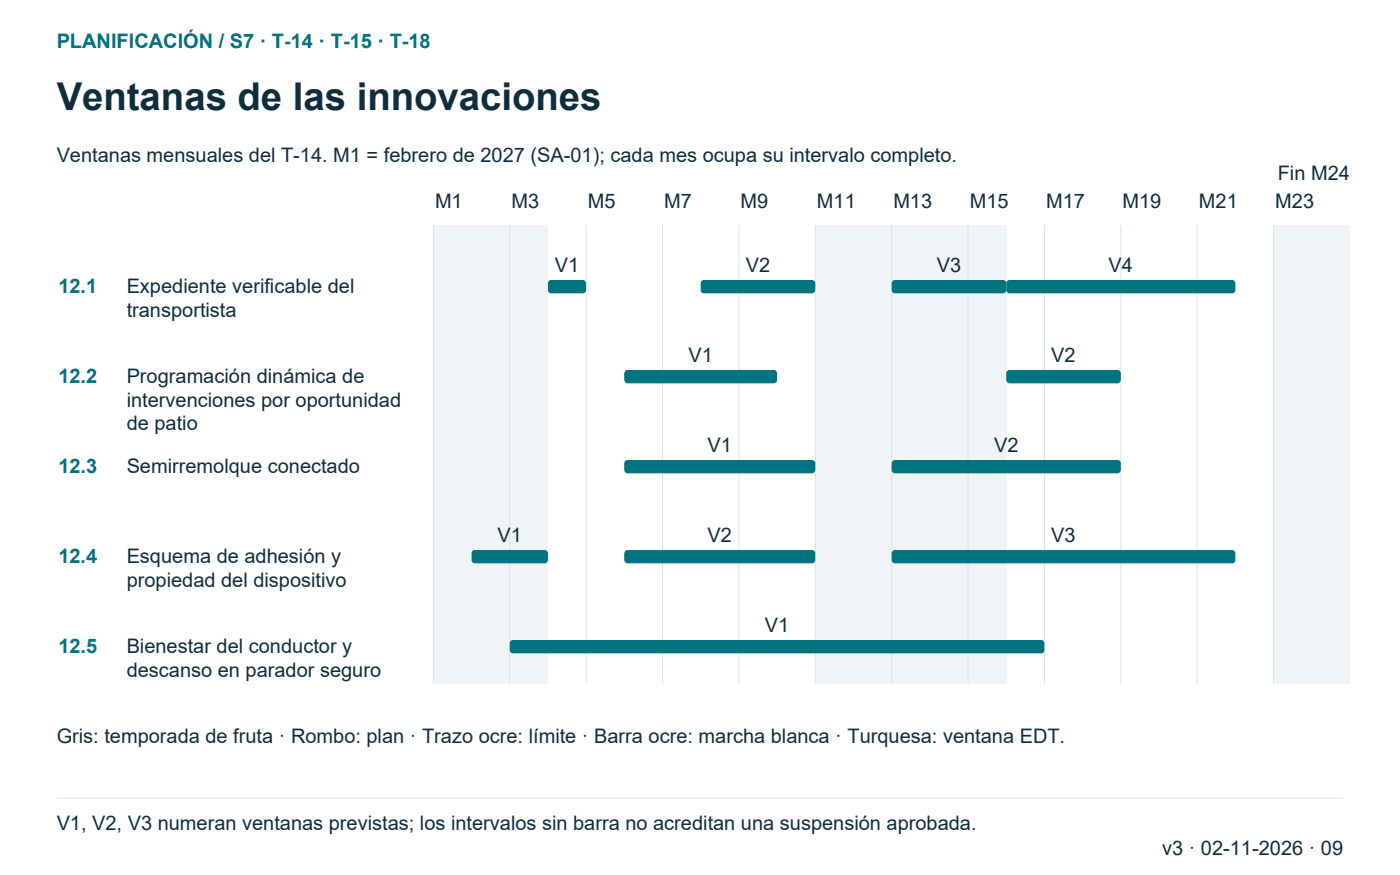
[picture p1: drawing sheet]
<svg xmlns="http://www.w3.org/2000/svg" width="296mm" height="185mm" viewBox="0 0 296 185" stroke-linecap="round" stroke-linejoin="round" font-family="sans-serif">
<defs><g id="words">
<text font-size="8.1" fill="#102d3e" x="12" y="23.3">Ventanas de las innovaciones</text>
<g font-size="4.2" fill="#007582">
<text x="12" y="10.2">PLANIFICACIÓN / S7 · T-14 · T-15 · T-18</text>
<text x="12.3" y="62.1">12.1</text>
<text x="12.3" y="81.1">12.2</text>
<text x="12.3" y="100.2">12.3</text>
<text x="12.3" y="119.2">12.4</text>
<text x="12.3" y="138.3">12.5</text>
</g>
<g font-size="4.2" fill="#102d3e">
<text x="12" y="34.2">Ventanas mensuales del T-14. M1 = febrero de 2027 (SA-01); cada mes ocupa su intervalo completo.</text>
<text x="270.5" y="38.1">Fin M24</text>
<text x="92.1" y="44.1">M1</text>
<text x="108.2" y="44.1">M3</text>
<text x="124.4" y="44.1">M5</text>
<text x="140.6" y="44.1">M7</text>
<text x="156.8" y="44.1">M9</text>
<text x="172.9" y="44.1">M11</text>
<text x="189.1" y="44.1">M13</text>
<text x="205.3" y="44.1">M15</text>
<text x="221.4" y="44.1">M17</text>
<text x="237.6" y="44.1">M19</text>
<text x="253.8" y="44.1">M21</text>
<text x="269.9" y="44.1">M23</text>
<text x="117.4" y="57.5">V1</text>
<text x="157.9" y="57.5">V2</text>
<text x="198.3" y="57.5">V3</text>
<text x="234.7" y="57.5">V4</text>
<text x="26.8" y="62.1">Expediente verificable del</text>
<text x="26.8" y="67">transportista</text>
<text x="145.7" y="76.6">V1</text>
<text x="222.5" y="76.6">V2</text>
<text x="26.8" y="81.1">Programación dinámica de</text>
<text x="26.8" y="86.1">intervenciones por oportunidad</text>
<text x="26.8" y="91">de patio</text>
<text x="149.8" y="95.6">V1</text>
<text x="210.4" y="95.6">V2</text>
<text x="26.8" y="100.2">Semirremolque conectado</text>
<text x="26.8" y="119.2">Esquema de adhesión y</text>
<text x="105.3" y="114.7">V1</text>
<text x="149.8" y="114.7">V2</text>
<text x="222.5" y="114.7">V3</text>
<text x="26.8" y="124.2">propiedad del dispositivo</text>
<text x="161.9" y="133.7">V1</text>
<text x="26.8" y="138.3">Bienestar del conductor y</text>
<text x="26.8" y="143.2">descanso en parador seguro</text>
<text x="12" y="157.3">Gris: temporada de fruta · Rombo: plan · Trazo ocre: límite · Barra ocre: marcha blanca · Turquesa: ventana EDT.</text>
<text x="12" y="175.7">V1, V2, V3 numeran ventanas previstas; los intervalos sin barra no acreditan una suspensión aprobada.</text>
<text x="246" y="181">v3 · 02-11-2026 · 09</text>
</g>
</g></defs>
<path d="M91.7 47.6h8.1v97h-8.1z" fill-rule="evenodd" fill="#f0f4f6"/>
<path d="M91.7 47.6v97" fill="none" stroke="#d7e2e7" stroke-width=".21"/>
<g fill="#f0f4f6">
<path d="M99.8 47.6h8.1v97h-8.1z" fill-rule="evenodd"/>
<path d="M107.9 47.6h8.1v97h-8.1z" fill-rule="evenodd"/>
</g>
<path d="M107.9 47.6v97M124.1 47.6v97M140.2 47.6v97M156.4 47.6v97" fill="none" stroke="#d7e2e7" stroke-width=".21"/>
<path d="M172.6 47.6h8.1v97h-8.1z" fill-rule="evenodd" fill="#f0f4f6"/>
<path d="M172.6 47.6v97" fill="none" stroke="#d7e2e7" stroke-width=".21"/>
<g fill="#f0f4f6">
<path d="M180.7 47.6h8v97h-8z" fill-rule="evenodd"/>
<path d="M188.7 47.6h8.1v97h-8.1z" fill-rule="evenodd"/>
</g>
<path d="M188.7 47.6v97" fill="none" stroke="#d7e2e7" stroke-width=".21"/>
<g fill="#f0f4f6">
<path d="M196.8 47.6h8.1v97h-8.1z" fill-rule="evenodd"/>
<path d="M204.9 47.6h8.1v97h-8.1z" fill-rule="evenodd"/>
</g>
<path d="M204.9 47.6v97M221.1 47.6v97M237.2 47.6v97M253.4 47.6v97" fill="none" stroke="#d7e2e7" stroke-width=".21"/>
<path d="M269.6 47.6h8.1v97h-8.1z" fill-rule="evenodd" fill="#f0f4f6"/>
<path d="M269.6 47.6v97" fill="none" stroke="#d7e2e7" stroke-width=".21"/>
<path d="M277.7 47.6h8.1v97h-8.1z" fill-rule="evenodd" fill="#f0f4f6"/>
<g fill="#007582">
<path d="M116.2 59.5l.5-.2h6.7a.71 .71 0 0 1 .7 .7v1.4a.71 .71 0 0 1-.7 .7h-6.7a.71 .71 0 0 1-.7-.7v-1.4z" fill-rule="evenodd"/>
<path d="M148.5 59.5l.5-.2h22.9a.71 .71 0 0 1 .7 .7v1.4a.71 .71 0 0 1-.7 .7h-22.9a.71 .71 0 0 1-.7-.7v-1.4z" fill-rule="evenodd"/>
<path d="M188.9 59.5l.5-.2h22.9a.71 .71 0 0 1 .7 .7v1.4a.71 .71 0 0 1-.7 .7h-22.9a.71 .71 0 0 1-.7-.7v-1.4z" fill-rule="evenodd"/>
<path d="M213.2 59.5l.5-.2h47.1a.71 .71 0 0 1 .7 .7v1.4a.71 .71 0 0 1-.7 .7h-47.1a.71 .71 0 0 1-.7-.7v-1.4z" fill-rule="evenodd"/>
<path d="M132.4 78.5l.5-.2h30.9a.71 .71 0 0 1 .7 .7v1.4a.71 .71 0 0 1-.7 .7h-30.9a.71 .71 0 0 1-.8-.7v-1.4z" fill-rule="evenodd"/>
<path d="M213.2 78.5l.5-.2h22.8a.71 .71 0 0 1 .7 .7v1.4a.71 .71 0 0 1-.7 .7h-22.8a.71 .71 0 0 1-.7-.7v-1.4z" fill-rule="evenodd"/>
<path d="M132.4 97.6l.5-.2h39a.71 .71 0 0 1 .7 .7v1.4a.71 .71 0 0 1-.7 .7h-39a.71 .71 0 0 1-.8-.7v-1.4z" fill-rule="evenodd"/>
<path d="M188.9 97.6l.5-.2h47.1a.71 .71 0 0 1 .7 .7v1.4a.71 .71 0 0 1-.7 .7h-47.1a.71 .71 0 0 1-.7-.7v-1.4z" fill-rule="evenodd"/>
<path d="M100 116.6l.5-.2h14.8a.71 .71 0 0 1 .7 .7v1.4a.71 .71 0 0 1-.7 .7h-14.8a.71 .71 0 0 1-.7-.7v-1.4z" fill-rule="evenodd"/>
<path d="M132.4 116.6l.5-.2h39a.71 .71 0 0 1 .7 .7v1.4a.71 .71 0 0 1-.7 .7h-39a.71 .71 0 0 1-.8-.7v-1.4z" fill-rule="evenodd"/>
<path d="M188.9 116.6l.5-.2h71.4a.71 .71 0 0 1 .7 .7v1.4a.71 .71 0 0 1-.7 .7h-71.4a.71 .71 0 0 1-.7-.7v-1.4z" fill-rule="evenodd"/>
<path d="M108.1 135.7l.5-.2h111.8a.71 .71 0 0 1 .7 .7v1.4a.71 .71 0 0 1-.7 .7h-111.8a.71 .71 0 0 1-.7-.7v-1.4z" fill-rule="evenodd"/>
</g>
<path d="M12 169h272.3" fill="none" stroke="#d7e2e7" stroke-width=".21"/>
<use href="#words"/>
</svg>
